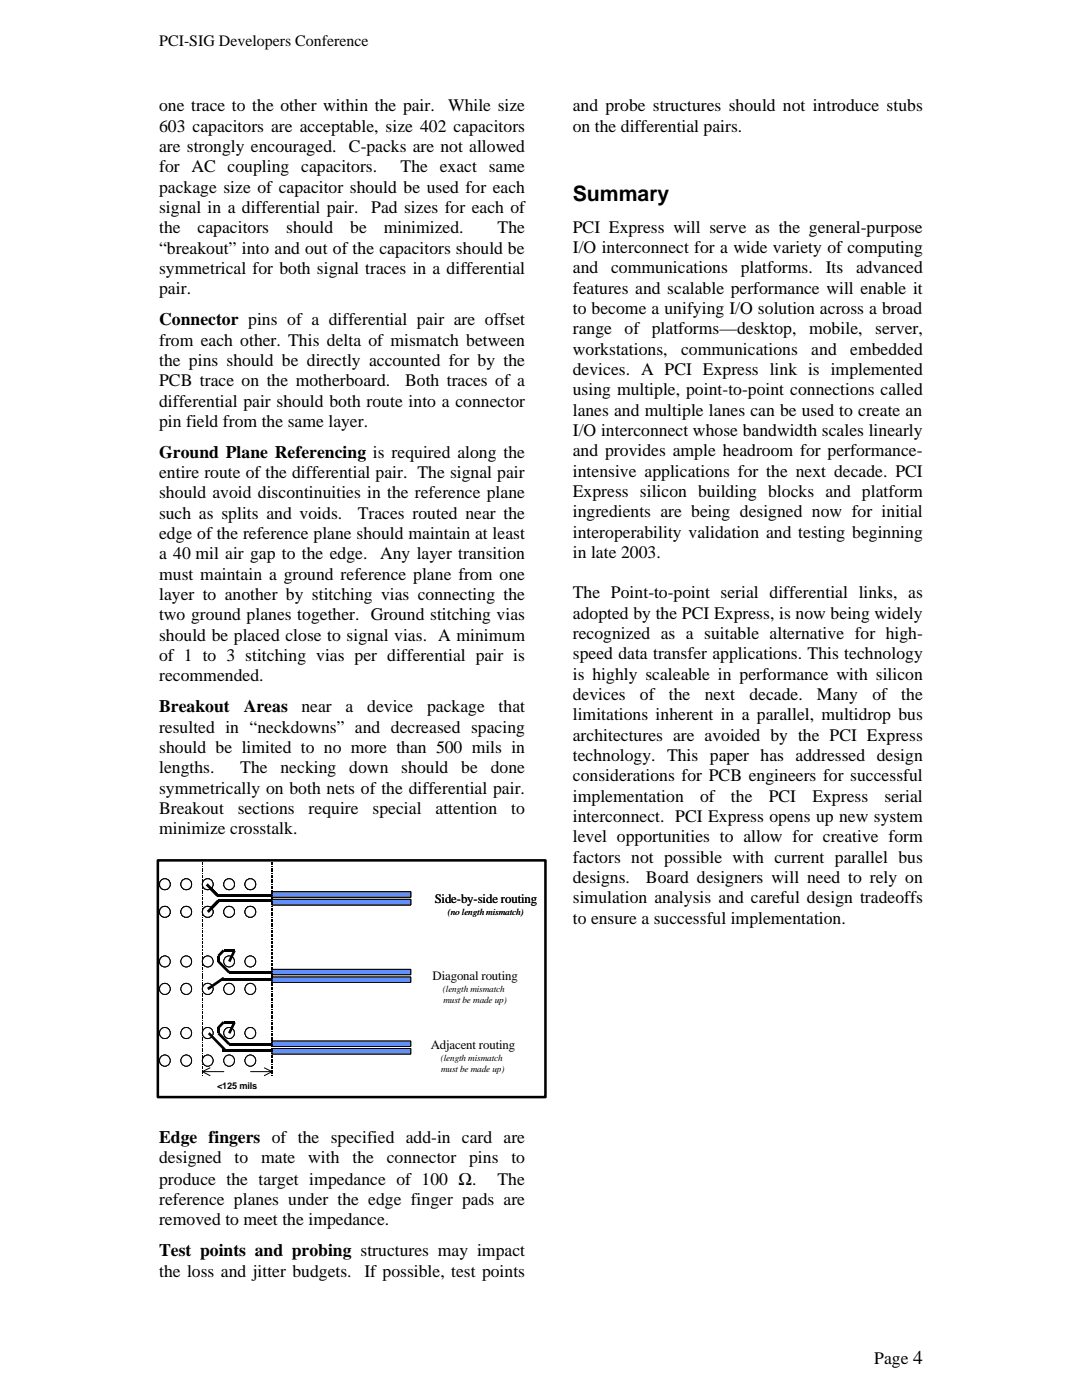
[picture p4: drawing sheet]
<svg xmlns="http://www.w3.org/2000/svg" width="216mm" height="279mm" viewBox="0 0 216 279" stroke-linecap="round" stroke-linejoin="round" font-family="sans-serif">
<defs><g id="words">
<text font-size="4.2" x="114.3" y="40.2">Summary</text>
<g font-size="3.5">
<text x="31.8" y="22.2">one trace to the other within the pair.</text>
<text x="89.4" y="22.2">While size</text>
<text x="114.3" y="22.2">and probe structures should not introduce stubs</text>
<text x="31.8" y="26.3">603 capacitors are acceptable, size 402 capacitors</text>
<text x="114.3" y="26.3">on the differential pairs.</text>
<text x="31.8" y="30.4">are strongly encouraged.</text>
<text x="31.8" y="34.4">for AC coupling capacitors.</text>
<text x="69.6" y="30.4">C-packs are not allowed</text>
<text x="79.9" y="34.4">The exact same</text>
<text x="31.8" y="38.4">package size of capacitor should be used for each</text>
<text x="31.8" y="42.5">signal in a differential pair.</text>
<text x="31.8" y="46.6">the</text>
<text x="39.4" y="46.6">capacitors</text>
<text x="57.1" y="46.6">should</text>
<text x="69.9" y="46.6">be</text>
<text x="74.1" y="42.5">Pad sizes for each of</text>
<text x="76.6" y="46.6">minimized.</text>
<text x="99.3" y="46.6">The</text>
<text x="114.3" y="46.4">PCI Express will serve as the general-purpose</text>
<text x="31.8" y="50.6">“breakout” into and out of the capacitors should be</text>
<text x="114.3" y="50.5">I/O interconnect for a wide variety of computing</text>
<text x="31.8" y="54.7">symmetrical for both signal traces in a differential</text>
<text x="31.8" y="58.7">pair.</text>
<text x="114.3" y="54.5">and</text>
<text x="114.3" y="58.6">features and scalable performance will enable it</text>
<text x="121.9" y="54.5">communications</text>
<text x="147.8" y="54.5">platforms.</text>
<text x="164.8" y="54.5">Its</text>
<text x="170.8" y="54.5">advanced</text>
<text x="31.8" y="64.9">Connector pins of a differential pair are offset</text>
<text x="114.3" y="62.7">to become a unifying I/O solution across a broad</text>
<text x="31.8" y="69">from each other. This delta of mismatch between</text>
<text x="114.3" y="70.8">workstations,</text>
<text x="114.3" y="66.7">range</text>
<text x="124.6" y="66.7">of platforms—desktop,</text>
<text x="135.9" y="70.8">communications</text>
<text x="161.4" y="66.7">mobile,</text>
<text x="161.9" y="70.8">and</text>
<text x="169.7" y="70.8">embedded</text>
<text x="174.6" y="66.7">server,</text>
<text x="31.8" y="73">the pins should be directly accounted for by the</text>
<text x="31.8" y="77.1">PCB trace on the motherboard.</text>
<text x="80.8" y="77.1">Both traces of a</text>
<text x="114.3" y="74.8">devices. A PCI Express link is implemented</text>
<text x="31.8" y="81.2">differential pair should both route into a connector</text>
<text x="114.3" y="82.9">lanes and multiple lanes can be used to create an</text>
<text x="114.3" y="78.9">using multiple, point-to-point connections called</text>
<text x="31.8" y="85.2">pin field from the same layer.</text>
<text x="114.3" y="87">I/O interconnect whose bandwidth scales linearly</text>
<text x="31.8" y="95.4">entire route of the differential pair. The signal pair</text>
<text x="31.8" y="91.4">Ground Plane Referencing is required along the</text>
<text x="114.3" y="91.1">and provides ample headroom for performance-</text>
<text x="114.3" y="95.1">intensive applications for the next decade. PCI</text>
<text x="31.8" y="99.5">should avoid discontinuities in the reference plane</text>
<text x="114.3" y="99.1">Express silicon building blocks and platform</text>
<text x="31.8" y="103.5">such as splits and voids.</text>
<text x="31.8" y="107.6">edge of the reference plane should maintain at least</text>
<text x="71.4" y="103.5">Traces routed near the</text>
<text x="114.3" y="103.2">ingredients are being designed now for initial</text>
<text x="114.3" y="107.3">interoperability validation and testing beginning</text>
<text x="31.8" y="111.6">a 40 mil air gap to the edge.</text>
<text x="75.8" y="111.6">Any layer transition</text>
<text x="114.3" y="111.3">in late 2003.</text>
<text x="31.8" y="115.7">must maintain a ground reference plane from one</text>
<text x="31.8" y="119.8">layer to another by stitching vias connecting the</text>
<text x="114.3" y="119.4">The Point-to-point serial differential links, as</text>
<text x="31.8" y="123.8">two ground planes together. Ground stitching vias</text>
<text x="114.3" y="123.5">adopted by the PCI Express, is now being widely</text>
<text x="31.8" y="127.9">should be placed close to signal vias. A minimum</text>
<text x="31.8" y="131.9">of 1 to 3 stitching vias per differential pair is</text>
<text x="114.3" y="127.6">recognized as a suitable alternative for high-</text>
<text x="114.3" y="131.6">speed data transfer applications. This technology</text>
<text x="31.8" y="136">recommended.</text>
<text x="114.3" y="135.7">is highly scaleable in performance with silicon</text>
<text x="31.8" y="142.2">Breakout</text>
<text x="48.6" y="142.2">Areas</text>
<text x="60.2" y="142.2">near</text>
<text x="69" y="142.2">a</text>
<text x="73.3" y="142.2">device</text>
<text x="85.2" y="142.2">package</text>
<text x="99.5" y="142.2">that</text>
<text x="114.3" y="139.7">devices</text>
<text x="114.3" y="143.8">limitations inherent in a parallel, multidrop bus</text>
<text x="127.7" y="139.7">of</text>
<text x="133.5" y="139.7">the</text>
<text x="140.6" y="139.7">next</text>
<text x="149.5" y="139.7">decade.</text>
<text x="163" y="139.7">Many</text>
<text x="174.1" y="139.7">of</text>
<text x="179.8" y="139.7">the</text>
<text x="31.8" y="146.2">resulted in “neckdowns” and decreased spacing</text>
<text x="114.3" y="147.8">architectures are avoided by the PCI Express</text>
<text x="31.8" y="150.3">should be limited to no more than 500 mils in</text>
<text x="31.8" y="154.3">lengths.</text>
<text x="47.9" y="154.3">The</text>
<text x="56" y="154.3">necking</text>
<text x="69.7" y="154.3">down</text>
<text x="80.1" y="154.3">should</text>
<text x="92" y="154.3">be</text>
<text x="97.9" y="154.3">done</text>
<text x="114.3" y="151.9">technology. This paper has addressed design</text>
<text x="114.3" y="156">considerations for PCB engineers for successful</text>
<text x="31.8" y="158.4">symmetrically on both nets of the differential pair.</text>
<text x="114.3" y="160">implementation</text>
<text x="139.7" y="160">of</text>
<text x="145.8" y="160">the</text>
<text x="153.4" y="160">PCI</text>
<text x="162.1" y="160">Express</text>
<text x="176.5" y="160">serial</text>
<text x="31.8" y="162.4">Breakout</text>
<text x="31.8" y="166.5">minimize crosstalk.</text>
<text x="47.4" y="162.4">sections</text>
<text x="61.6" y="162.4">require</text>
<text x="74.3" y="162.4">special</text>
<text x="86.9" y="162.4">attention</text>
<text x="102" y="162.4">to</text>
<text x="114.3" y="164.1">interconnect. PCI Express opens up new system</text>
<text x="114.3" y="168.1">level opportunities to allow for creative form</text>
<text x="114.3" y="172.2">factors not possible with current parallel bus</text>
<text x="114.3" y="176.2">designs.</text>
<text x="128.9" y="176.2">Board designers will need to rely on</text>
<text x="114.3" y="180.3">simulation analysis and careful design tradeoffs</text>
<text x="114.3" y="184.4">to ensure a successful implementation.</text>
<text x="31.8" y="228">Edge fingers of the specified add-in card are</text>
<text x="31.8" y="232.1">designed</text>
<text x="46.8" y="232.1">to</text>
<text x="52.1" y="232.1">mate</text>
<text x="61.5" y="232.1">with</text>
<text x="70.3" y="232.1">the</text>
<text x="77.2" y="232.1">connector</text>
<text x="93.6" y="232.1">pins</text>
<text x="102" y="232.1">to</text>
<text x="31.8" y="236.4">produce the target impedance of 100 Ω.</text>
<text x="99.2" y="236.4">The</text>
<text x="31.8" y="240.5">reference planes under the edge finger pads are</text>
<text x="31.8" y="244.5">removed to meet the impedance.</text>
<text x="31.8" y="250.7">Test points and probing structures may impact</text>
<text x="31.8" y="254.8">the loss and jitter budgets.</text>
<text x="72.7" y="254.8">If possible, test points</text>
<text x="174.5" y="272.1">Page 4</text>
</g>
<text font-size="3.2" x="31.7" y="9.2">PCI-SIG Developers Conference</text>
<g font-size="2.6">
<text x="86.7" y="180.3">Side-by-side routing</text>
<text x="86.3" y="195.6">Diagonal routing</text>
<text x="85.9" y="209.3">Adjacent routing</text>
</g>
<g font-size="1.8">
<text x="89.4" y="182.7">(no length mismatch)</text>
<text x="88.4" y="198">(length mismatch</text>
<text x="88.5" y="200.2">must be made up)</text>
<text x="88" y="211.7">(length mismatch</text>
<text x="88" y="213.9">must be made up)</text>
<text x="43.3" y="217.4">&lt;125 mils</text>
</g>
</g></defs>
<g fill="#fff" stroke="#000" stroke-width=".2">
<circle cx="32.9" cy="191.9" r="1.07"/>
<circle cx="37.2" cy="191.9" r="1.07"/>
<circle cx="49.9" cy="191.9" r="1.07"/>
<circle cx="45.7" cy="191.9" r="1.07"/>
<circle cx="41.4" cy="191.9" r="1.07"/>
<circle cx="32.9" cy="197.3" r="1.08"/>
<circle cx="37.1" cy="197.3" r="1.08"/>
<circle cx="49.9" cy="197.3" r="1.08"/>
<circle cx="45.7" cy="197.3" r="1.08"/>
<circle cx="41.4" cy="197.3" r="1.08"/>
</g>
<path d="M44.4 195.1h13v.6h-13zM43.4 192.1l.4-.4 2.1 2.2-.3 .4zM45.7 193.8h11.7v.6h-11.7z" fill="#000"/>
<g fill="#618ffd" stroke="#000" stroke-width=".2">
<path d="M54.3 193.5h27.7v1h-27.7z" fill-rule="evenodd"/>
<path d="M54.3 195h27.7v1h-27.7z" fill-rule="evenodd"/>
<path d="M54.3 193.5h27.7v1h-27.7z" fill-rule="evenodd"/>
<path d="M54.3 195h27.7v1h-27.7z" fill-rule="evenodd"/>
</g>
<path d="M41.3 197.1l3.2-2.2 .3 .5-3.2 2.2z" fill="#000"/>
<g fill="#fff" stroke="#000" stroke-width=".2">
<circle cx="32.9" cy="206.2" r="1.08"/>
<circle cx="37.1" cy="206.2" r="1.08"/>
<circle cx="49.9" cy="206.2" r="1.08"/>
<circle cx="45.7" cy="206.2" r="1.08"/>
<circle cx="41.4" cy="206.2" r="1.08"/>
<circle cx="32.9" cy="211.7" r="1.08"/>
<circle cx="37.1" cy="211.7" r="1.08"/>
<circle cx="49.9" cy="211.7" r="1.08"/>
<circle cx="45.7" cy="211.7" r="1.08"/>
<circle cx="41.4" cy="211.7" r="1.08"/>
</g>
<path d="M41.8 206l3.2 3.3-.3 .4-3.2-3.3zM44.4 209.4h13v.6h-13zM45.7 208.1h11.7v.6h-11.7z" fill="#000"/>
<g fill="#618ffd" stroke="#000" stroke-width=".2">
<path d="M54.3 207.8h27.7v1h-27.7z" fill-rule="evenodd"/>
<path d="M54.3 209.3h27.7v1.1h-27.7z" fill-rule="evenodd"/>
<path d="M54.3 207.8h27.7v1h-27.7z" fill-rule="evenodd"/>
<path d="M54.3 209.3h27.7v1.1h-27.7z" fill-rule="evenodd"/>
</g>
<g fill="#fff" stroke="#000" stroke-width=".2">
<circle cx="32.9" cy="182" r="1.07"/>
<circle cx="37.2" cy="182" r="1.07"/>
<circle cx="49.9" cy="182" r="1.07"/>
<circle cx="45.7" cy="182" r="1.07"/>
<circle cx="41.4" cy="182" r="1.07"/>
<circle cx="32.9" cy="176.5" r="1.07"/>
<circle cx="37.2" cy="176.5" r="1.07"/>
<circle cx="49.9" cy="176.5" r="1.07"/>
<circle cx="45.7" cy="176.5" r="1.07"/>
<circle cx="41.4" cy="176.5" r="1.07"/>
</g>
<path d="M41.4 176.3l2.2 2.2-.4 .4-2.1-2.2zM43.4 178.4h10.9v.5h-10.9zM43.6 179.5h10.7v.5h-10.7zM43.4 179.6l.4 .4-2.1 2.2-.4-.4z" fill="#000"/>
<g fill="#618ffd" stroke="#000" stroke-width=".2">
<path d="M54.3 178h27.7v1.1h-27.7z" fill-rule="evenodd"/>
<path d="M54.3 179.5h27.7v1.1h-27.7z" fill-rule="evenodd"/>
</g>
<g fill="#fff" stroke="#000" stroke-width=".2">
<circle cx="32.9" cy="182" r="1.07"/>
<circle cx="37.2" cy="182" r="1.07"/>
<circle cx="49.9" cy="182" r="1.07"/>
<circle cx="45.7" cy="182" r="1.07"/>
<circle cx="41.4" cy="182" r="1.07"/>
<circle cx="32.9" cy="176.5" r="1.07"/>
<circle cx="37.2" cy="176.5" r="1.07"/>
<circle cx="49.9" cy="176.5" r="1.07"/>
<circle cx="45.7" cy="176.5" r="1.07"/>
<circle cx="41.4" cy="176.5" r="1.07"/>
</g>
<path d="M41.4 176.3l2.2 2.2-.4 .4-2.1-2.2zM43.4 178.4h10.9v.5h-10.9zM43.6 179.5h10.7v.5h-10.7zM43.4 179.6l.4 .4-2.1 2.2-.4-.4z" fill="#000"/>
<g fill="#618ffd" stroke="#000" stroke-width=".2">
<path d="M54.3 178h27.7v1.1h-27.7z" fill-rule="evenodd"/>
<path d="M54.3 179.5h27.7v1.1h-27.7z" fill-rule="evenodd"/>
</g>
<g fill="#fff" stroke="#000" stroke-width=".2">
<circle cx="32.9" cy="182" r="1.07"/>
<circle cx="37.2" cy="182" r="1.07"/>
<circle cx="49.9" cy="182" r="1.07"/>
<circle cx="45.7" cy="182" r="1.07"/>
<circle cx="41.4" cy="182" r="1.07"/>
<circle cx="32.9" cy="176.5" r="1.07"/>
<circle cx="37.2" cy="176.5" r="1.07"/>
<circle cx="49.9" cy="176.5" r="1.07"/>
<circle cx="45.7" cy="176.5" r="1.07"/>
<circle cx="41.4" cy="176.5" r="1.07"/>
</g>
<path d="M41.4 176.3l2.2 2.2-.4 .4-2.1-2.2zM43.4 178.4h10.9v.5h-10.9zM43.6 179.5h10.7v.5h-10.7zM43.4 179.6l.4 .4-2.1 2.2-.4-.4z" fill="#000"/>
<g fill="#618ffd" stroke="#000" stroke-width=".2">
<path d="M54.3 178h27.7v1.1h-27.7z" fill-rule="evenodd"/>
<path d="M54.3 179.5h27.7v1.1h-27.7z" fill-rule="evenodd"/>
</g>
<g fill="#000">
<path d="M40.3 172.1h.2v.2h-.2zM40.3 172.4h.2v.2h-.2zM40.3 172.8h.2v.2h-.2zM40.3 173.2h.2v.2h-.2zM40.3 173.5h.2v.2h-.2zM40.3 173.9h.2v.2h-.2zM40.3 174.3h.2v.2h-.2zM40.3 174.6h.2v.2h-.2zM40.3 175h.2v.2h-.2zM40.3 175.4h.2v.2h-.2zM40.3 175.7h.2v.2h-.2zM40.3 176.1h.2v.2h-.2z"/>
<path d="M40.3 176.5h.2v.2h-.2zM40.3 176.8h.2v.2h-.2zM40.3 177.2h.2v.2h-.2zM40.3 177.6h.2v.2h-.2zM40.3 177.9h.2v.2h-.2zM40.3 178.3h.2v.2h-.2zM40.3 178.7h.2v.2h-.2zM40.3 179h.2v.2h-.2zM40.3 179.4h.2v.2h-.2zM40.3 179.8h.2v.2h-.2zM54.1 172.1h.3v.2h-.3zM54.1 172.4h.3v.2h-.3z"/>
<path d="M54.1 172.8h.3v.2h-.3zM54.1 173.2h.3v.2h-.3zM54.1 173.5h.3v.2h-.3zM54.1 173.9h.3v.2h-.3zM54.1 174.3h.3v.2h-.3zM54.1 174.6h.3v.2h-.3zM54.1 175h.3v.2h-.3zM54.1 175.4h.3v.2h-.3zM54.1 175.7h.3v.2h-.3zM54.1 176.1h.3v.2h-.3zM54.1 176.5h.3v.2h-.3zM54.1 176.8h.3v.2h-.3z"/>
<path d="M54.1 177.2h.3v.2h-.3zM54.1 177.6h.3v.2h-.3zM54.1 177.9h.3v.2h-.3zM54.1 178.3h.3v.2h-.3zM54.1 178.7h.3v.2h-.3zM54.1 179h.3v.2h-.3zM54.1 179.4h.3v.2h-.3zM54.1 179.8h.3v.2h-.3zM40.3 180.1h.2v.2h-.2zM40.3 180.5h.2v.2h-.2zM40.3 180.9h.2v.2h-.2zM40.3 181.2h.2v.2h-.2z"/>
<path d="M40.3 181.6h.2v.2h-.2zM40.3 182h.2v.2h-.2zM40.3 182.3h.2v.2h-.2zM40.3 182.7h.2v.2h-.2zM40.3 183.1h.2v.2h-.2zM40.3 183.4h.2v.2h-.2zM40.3 183.8h.2v.2h-.2zM40.3 184.2h.2v.2h-.2zM40.3 184.5h.2v.2h-.2zM40.3 184.9h.2v.2h-.2zM40.3 185.3h.2v.2h-.2zM40.3 185.6h.2v.2h-.2z"/>
<path d="M40.3 186h.2v.2h-.2zM40.3 186.4h.2v.2h-.2zM40.3 186.7h.2v.2h-.2zM40.3 187.1h.2v.2h-.2zM40.3 187.5h.2v.2h-.2zM40.3 187.8h.2v.2h-.2zM40.3 188.2h.2v.2h-.2zM40.3 188.6h.2v.2h-.2zM40.3 188.9h.2v.2h-.2zM40.3 189.3h.2v.2h-.2zM40.3 189.7h.2v.2h-.2zM40.3 190h.2v.2h-.2z"/>
<path d="M40.3 190.4h.2v.2h-.2zM40.3 190.8h.2v.2h-.2zM40.3 191.1h.2v.2h-.2zM40.3 191.5h.2v.2h-.2zM40.3 191.9h.2v.2h-.2zM40.3 192.2h.2v.2h-.2zM40.3 192.6h.2v.2h-.2zM40.3 193h.2v.2h-.2zM40.3 193.3h.2v.2h-.2zM40.3 193.7h.2v.2h-.2zM40.3 194.1h.2v.2h-.2zM40.3 194.4h.2v.2h-.2z"/>
<path d="M40.3 194.8h.2v.2h-.2zM40.3 195.2h.2v.2h-.2zM40.3 195.5h.2v.2h-.2zM40.3 195.9h.2v.2h-.2zM40.3 196.3h.2v.2h-.2zM40.3 196.6h.2v.2h-.2zM40.3 197h.2v.2h-.2zM40.3 197.4h.2v.2h-.2zM40.3 197.7h.2v.2h-.2zM40.3 198.1h.2v.2h-.2zM40.3 198.5h.2v.2h-.2zM40.3 198.8h.2v.2h-.2z"/>
<path d="M40.3 199.2h.2v.2h-.2zM40.3 199.6h.2v.2h-.2zM43.3 190.8h.6v1.1h-.6zM44.4 189.5l.4 .4-1 1.1-.4-.4zM44.7 189.4h2.1v.5h-2.1zM46.6 189.6l.4 .2-1 2.2-.5-.2zM54.1 180.1h.3v.2h-.3zM54.1 180.5h.3v.2h-.3zM54.1 180.9h.3v.2h-.3zM54.1 181.2h.3v.2h-.3zM54.1 181.6h.3v.2h-.3zM54.1 182h.3v.2h-.3z"/>
<path d="M54.1 182.3h.3v.2h-.3zM54.1 182.7h.3v.2h-.3zM54.1 183.1h.3v.2h-.3zM54.1 183.4h.3v.2h-.3zM54.1 183.8h.3v.2h-.3zM54.1 184.2h.3v.2h-.3zM54.1 184.5h.3v.2h-.3zM54.1 184.9h.3v.2h-.3zM54.1 185.3h.3v.2h-.3zM54.1 185.6h.3v.2h-.3zM54.1 186h.3v.2h-.3zM54.1 186.4h.3v.2h-.3z"/>
<path d="M54.1 186.7h.3v.2h-.3zM54.1 187.1h.3v.2h-.3zM54.1 187.5h.3v.2h-.3zM54.1 187.8h.3v.2h-.3zM54.1 188.2h.3v.2h-.3zM54.1 188.6h.3v.2h-.3zM54.1 188.9h.3v.2h-.3zM54.1 189.3h.3v.2h-.3zM54.1 189.7h.3v.2h-.3zM54.1 190h.3v.2h-.3zM54.1 190.4h.3v.2h-.3zM54.1 190.8h.3v.2h-.3z"/>
<path d="M54.1 191.1h.3v.2h-.3zM54.1 191.5h.3v.2h-.3zM54.1 191.9h.3v.2h-.3zM54.1 192.2h.3v.2h-.3zM54.1 192.6h.3v.2h-.3zM54.1 193h.3v.2h-.3zM54.1 193.3h.3v.2h-.3zM54.1 193.7h.3v.2h-.3zM54.1 194.1h.3v.2h-.3zM54.1 194.4h.3v.2h-.3zM54.1 194.8h.3v.2h-.3zM54.1 195.2h.3v.2h-.3z"/>
<path d="M54.1 195.5h.3v.2h-.3zM54.1 195.9h.3v.2h-.3zM54.1 196.3h.3v.2h-.3zM54.1 196.6h.3v.2h-.3zM54.1 197h.3v.2h-.3zM54.1 197.4h.3v.2h-.3zM54.1 197.7h.3v.2h-.3zM54.1 198.1h.3v.2h-.3zM54.1 198.5h.3v.2h-.3zM54.1 198.8h.3v.2h-.3zM54.1 199.2h.3v.2h-.3zM54.1 199.6h.3v.2h-.3z"/>
<path d="M40.3 199.9h.2v.2h-.2zM40.3 200.3h.2v.2h-.2zM40.3 200.7h.2v.2h-.2zM40.3 201h.2v.2h-.2zM40.3 201.4h.2v.2h-.2zM40.3 201.8h.2v.2h-.2zM40.3 202.1h.2v.2h-.2zM40.3 202.5h.2v.2h-.2zM40.3 202.9h.2v.2h-.2zM40.3 203.2h.2v.2h-.2zM40.3 203.6h.2v.2h-.2zM40.3 204h.2v.2h-.2z"/>
<path d="M40.3 204.3h.2v.2h-.2zM40.3 204.7h.2v.2h-.2zM40.3 205.1h.2v.2h-.2zM40.3 205.4h.2v.2h-.2zM40.3 205.8h.2v.2h-.2zM40.3 206.2h.2v.2h-.2zM40.3 206.5h.2v.2h-.2zM40.3 206.9h.2v.2h-.2zM40.3 207.3h.2v.2h-.2zM40.3 207.6h.2v.2h-.2zM40.3 208h.2v.2h-.2zM40.3 208.4h.2v.2h-.2z"/>
<path d="M40.3 208.7h.2v.2h-.2zM40.3 209.1h.2v.2h-.2zM40.3 209.5h.2v.2h-.2zM40.3 209.8h.2v.2h-.2zM40.3 210.2h.2v.2h-.2zM40.3 210.6h.2v.2h-.2zM40.3 210.9h.2v.2h-.2zM40.3 211.3h.2v.2h-.2zM40.3 211.7h.2v.2h-.2zM40.3 212h.2v.2h-.2zM40.3 212.4h.2v.2h-.2zM40.3 212.8h.2v.2h-.2z"/>
<path d="M40.3 213.1h.2v.2h-.2zM40.3 213.5h.2v.2h-.2zM40.3 213.9h.2v.2h-.2zM40.3 214.2h.2v.2h-.2zM40.3 214.6h.2v.2h-.2zM43.3 205.1h.6v1.1h-.6zM44.4 203.8l.4 .4-1 1.1-.4-.4zM44.7 203.7h2.1v.6h-2.1zM46.6 203.9l.4 .2-1 2.2-.5-.2zM43.4 206.4l.4-.4 2.1 2.2-.3 .4zM54.1 199.9h.3v.2h-.3zM54.1 200.3h.3v.2h-.3z"/>
<path d="M54.1 200.7h.3v.2h-.3zM54.1 201h.3v.2h-.3zM54.1 201.4h.3v.2h-.3zM54.1 201.8h.3v.2h-.3zM54.1 202.1h.3v.2h-.3zM54.1 202.5h.3v.2h-.3zM54.1 202.9h.3v.2h-.3zM54.1 203.2h.3v.2h-.3zM54.1 203.6h.3v.2h-.3zM54.1 204h.3v.2h-.3zM54.1 204.3h.3v.2h-.3zM54.1 204.7h.3v.2h-.3z"/>
<path d="M54.1 205.1h.3v.2h-.3zM54.1 205.4h.3v.2h-.3zM54.1 205.8h.3v.2h-.3zM54.1 206.2h.3v.2h-.3zM54.1 206.5h.3v.2h-.3zM54.1 206.9h.3v.2h-.3zM54.1 207.3h.3v.2h-.3zM54.1 207.6h.3v.2h-.3zM54.1 208h.3v.2h-.3zM54.1 208.4h.3v.2h-.3zM54.1 208.7h.3v.2h-.3zM54.1 209.1h.3v.2h-.3z"/>
<path d="M54.1 209.5h.3v.2h-.3zM54.1 209.8h.3v.2h-.3zM54.1 210.2h.3v.2h-.3zM54.1 210.6h.3v.2h-.3zM54.1 210.9h.3v.2h-.3zM54.1 211.3h.3v.2h-.3zM54.1 211.7h.3v.2h-.3zM54.1 212h.3v.2h-.3zM54.1 212.4h.3v.2h-.3zM54.1 212.8h.3v.2h-.3zM54.1 213.1h.3v.2h-.3zM54.1 213.5h.3v.2h-.3z"/>
<path d="M54.1 213.9h.3v.2h-.3zM54.1 214.2h.3v.2h-.3zM54.1 214.6h.3v.2h-.3z"/>
</g>
<path d="M40.4 213.9h4.3M41.9 213.1l-1.5 .8 1.5 .8M50 213.9h4.3M52.7 213.1l1.6 .8-1.6 .8" fill="none" stroke="#000" stroke-width=".2"/>
<path d="M31.5 171.7h77.3v47.2h-77.3z" fill="none" stroke="#000" stroke-width=".51"/>
<use href="#words"/>
</svg>
